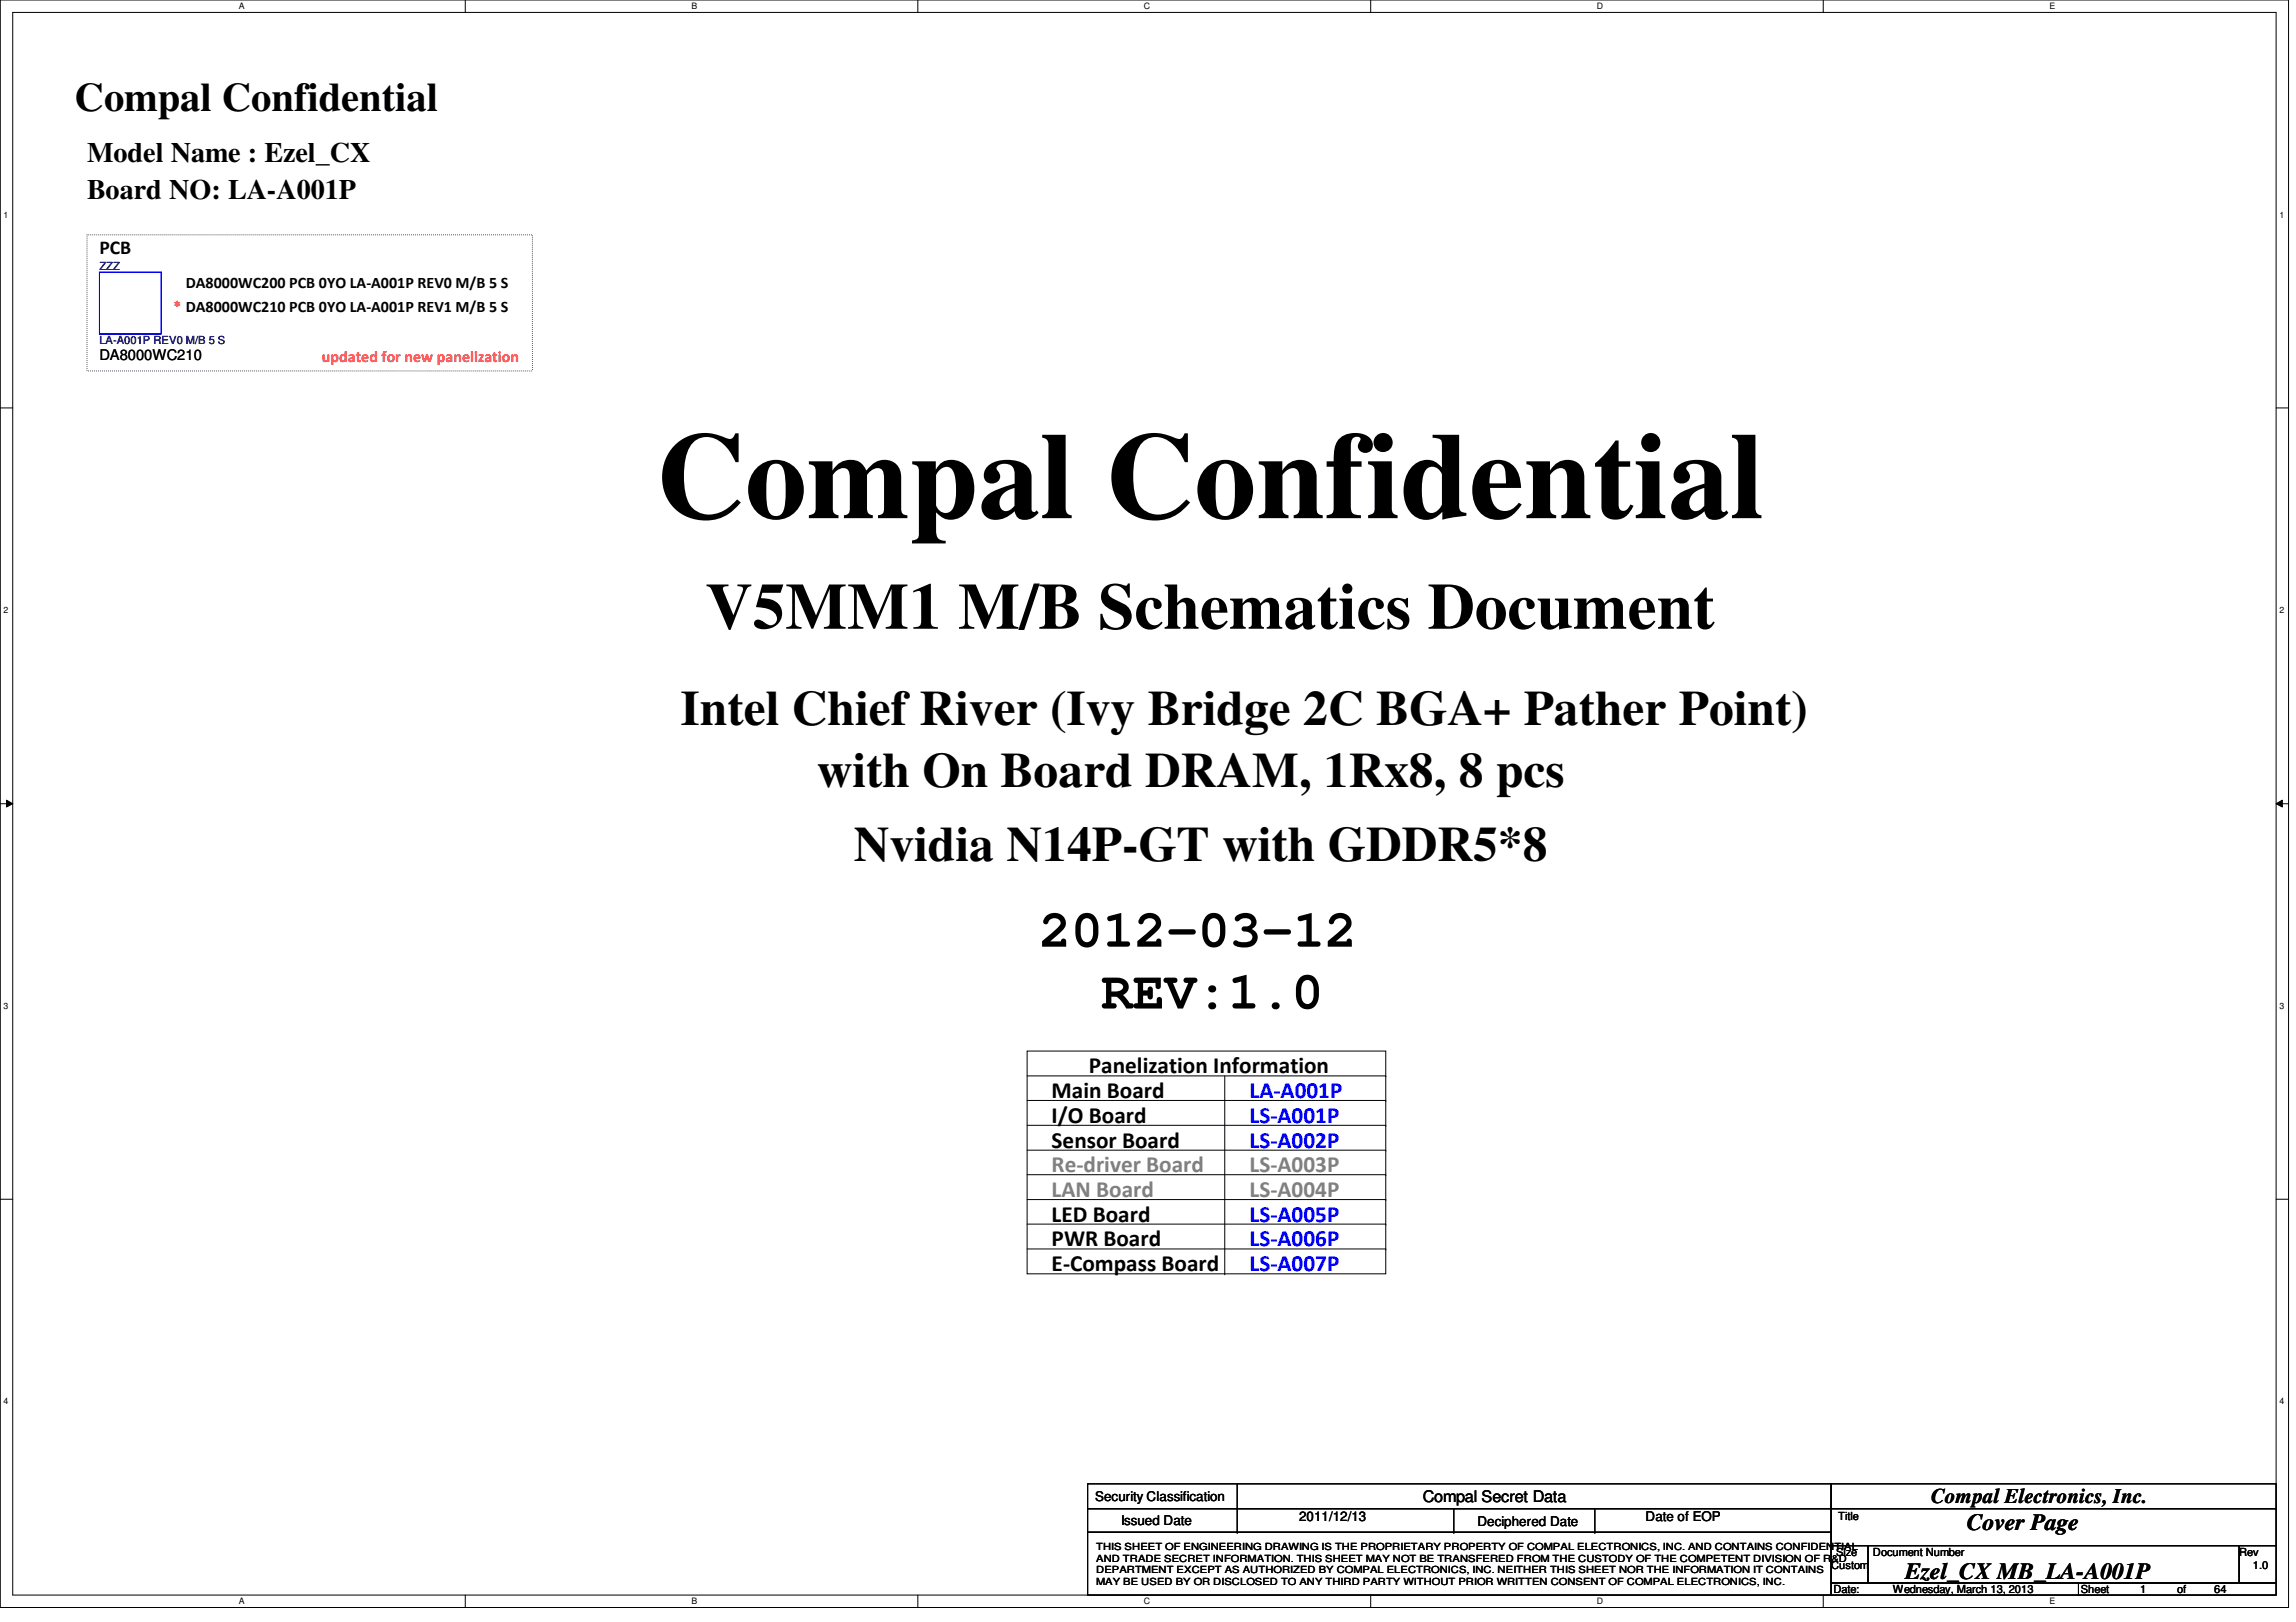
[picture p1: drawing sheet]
<svg xmlns="http://www.w3.org/2000/svg" width="297mm" height="210mm" viewBox="0 0 297 210" stroke-linecap="round" stroke-linejoin="round" font-family="sans-serif">
<defs><g id="words">
<text font-size="16" x="84.9" y="67.1">Compal Confidential</text>
<text font-size="8.5" x="91.3" y="81.4">V5MM1 M/B Schematics Document</text>
<g font-size="6.9">
<text x="134.4" y="122.5">2012-03-12</text>
<text x="142.4" y="130.5">REV:1.0</text>
</g>
<g font-size="6.4">
<text x="88" y="93.9">Intel Chief River (Ivy Bridge 2C BGA+ Pather Point)</text>
<text x="105.7" y="101.9">with On Board DRAM, 1Rx8, 8 pcs</text>
<text x="110.4" y="111.5">Nvidia N14P-GT with GDDR5*8</text>
</g>
<text font-size="5.2" x="9.6" y="14.4">Compal Confidential</text>
<g font-size="3.6">
<text x="11.3" y="21">Model Name : Ezel_CX</text>
<text x="11.3" y="25.7">Board NO: LA-A001P</text>
</g>
<g font-size="3">
<text x="136.1" y="142.1">Main Board</text>
<text x="140.9" y="138.9">Panelization Information</text>
<text x="136.1" y="145.3">I/O Board</text>
<text x="136.1" y="148.5">Sensor Board</text>
<text x="136.1" y="158.1">LED Board</text>
<text x="136.1" y="161.3">PWR Board</text>
<text x="136.1" y="164.5">E-Compass Board</text>
<text x="254.5" y="198">Cover Page</text>
<text x="246.5" y="204.3">Ezel_CX MB_LA-A001P</text>
</g>
<g font-size="3" fill="#00f">
<text x="161.7" y="142.1">LA-A001P</text>
<text x="161.7" y="145.3">LS-A001P</text>
<text x="161.7" y="148.5">LS-A002P</text>
<text x="161.7" y="158.1">LS-A005P</text>
<text x="161.7" y="161.3">LS-A006P</text>
<text x="161.7" y="164.5">LS-A007P</text>
</g>
<g font-size="3" fill="#808080">
<text x="136.1" y="154.9">LAN Board</text>
<text x="136.1" y="151.7">Re-driver Board</text>
<text x="161.7" y="151.7">LS-A003P</text>
<text x="161.7" y="154.9">LS-A004P</text>
</g>
<text font-size="2.7" x="249.8" y="194.5">Compal Electronics, Inc.</text>
<text font-size="2.5" x="12.9" y="32.8">PCB</text>
<g font-size="2.1" fill="#f00">
<text x="22.4" y="40.4">* DA8000WC210 PCB 0YO LA-A001P REV1 M/B 5 S</text>
<text x="41.7" y="46.8">updated for new panelization</text>
</g>
<g font-size="2.1">
<text x="24" y="37.2">DA8000WC200 PCB 0YO LA-A001P REV0 M/B 5 S</text>
<text x="184.1" y="194.4">Compal Secret Data</text>
</g>
<text font-size="1.9" x="12.9" y="46.5">DA8000WC210</text>
<g font-size="1.7">
<text x="141.7" y="194.3">Security Classification</text>
<text x="145" y="197.3">Issued Date</text>
<text x="168.1" y="196.8">2011/12/13</text>
<text x="191.1" y="197.5">Deciphered Date</text>
<text x="212.9" y="196.8">Date of EOP</text>
</g>
<g font-size="1.4" fill="#000080">
<text x="12.9" y="35">ZZZ</text>
<text x="12.9" y="44.6">LA-A001P REV0 M/B 5 S</text>
</g>
<g font-size="1.4">
<text x="237.8" y="196.8">Title</text>
<text x="236.9" y="203">Custom</text>
<text x="237.5" y="201.4">Size</text>
<text x="242.3" y="201.4">Document Number</text>
<text x="289.7" y="201.4">Rev</text>
<text x="291.5" y="203">1.0</text>
<text x="237.2" y="206.2">Date:</text>
<text x="244.9" y="206.2">Wednesday, March 13, 2013</text>
<text x="269.2" y="206.2">Sheet</text>
<text x="276.9" y="206.2">1</text>
<text x="281.7" y="206.2">of</text>
<text x="286.5" y="206.2">64</text>
</g>
<g font-size="1.3">
<text x="141.8" y="200.6">THIS SHEET OF ENGINEERING DRAWING IS THE PROPRIETARY PROPERTY OF COMPAL ELECTRONICS, INC. AND CONTAINS CONFIDENTIAL</text>
<text x="141.8" y="202.1">AND TRADE SECRET INFORMATION. THIS SHEET MAY NOT BE TRANSFERED FROM THE CUSTODY OF THE COMPETENT DIVISION OF R&amp;D</text>
<text x="141.8" y="203.6">DEPARTMENT EXCEPT AS AUTHORIZED BY COMPAL ELECTRONICS, INC. NEITHER THIS SHEET NOR THE INFORMATION IT CONTAINS</text>
<text x="141.8" y="205.1">MAY BE USED BY OR DISCLOSED TO ANY THIRD PARTY WITHOUT PRIOR WRITTEN CONSENT OF COMPAL ELECTRONICS, INC.</text>
</g>
<g font-size="1.1">
<text x="30.9" y="1.1">A</text>
<text x="89.4" y="1.1">B</text>
<text x="148" y="1.1">C</text>
<text x="206.6" y="1.1">D</text>
<text x="265.1" y="1.1">E</text>
<text x=".5" y="28.2">1</text>
<text x="294.9" y="28.2">1</text>
<text x=".5" y="79.3">2</text>
<text x="294.9" y="79.3">2</text>
<text x=".5" y="130.6">3</text>
<text x="294.9" y="130.6">3</text>
<text x=".5" y="181.7">4</text>
<text x="294.9" y="181.7">4</text>
<text x="30.9" y="207.6">A</text>
<text x="89.4" y="207.6">B</text>
<text x="148" y="207.6">C</text>
<text x="206.6" y="207.6">D</text>
<text x="265.1" y="207.6">E</text>
</g>
</g></defs>
<path d="M0 0h296.1v208h-296.1zM1.6 1.6h292.9v204.8h-292.9z" fill="none" stroke="#000" stroke-width=".13"/>
<g fill="#fff">
<path d="M30.9 .2h.7v1.2h-.7z"/>
<path d="M30.9 206.6h.7v1.2h-.7z"/>
</g>
<path d="M60.2 0v1.6M60.2 206.4v1.6" fill="none" stroke="#000" stroke-width=".13"/>
<g fill="#fff">
<path d="M89.4 .2h.8v1.2h-.8z"/>
<path d="M89.4 206.6h.8v1.2h-.8z"/>
</g>
<path d="M118.7 0v1.6M118.7 206.4v1.6" fill="none" stroke="#000" stroke-width=".13"/>
<g fill="#fff">
<path d="M148 .2h.8v1.2h-.8z"/>
<path d="M148 206.6h.8v1.2h-.8z"/>
</g>
<path d="M177.3 0v1.6M177.3 206.4v1.6" fill="none" stroke="#000" stroke-width=".13"/>
<g fill="#fff">
<path d="M206.6 .2h.7v1.2h-.7z"/>
<path d="M206.6 206.6h.7v1.2h-.7z"/>
</g>
<path d="M235.9 0v1.6M235.9 206.4v1.6" fill="none" stroke="#000" stroke-width=".13"/>
<g fill="#fff">
<path d="M265.1 .2h.7v1.2h-.7z"/>
<path d="M265.1 206.6h.7v1.2h-.7z"/>
<path d="M.5 27.2h.6v1.2h-.6z"/>
<path d="M294.9 27.2h.6v1.2h-.6z"/>
<path d="M.5 78.4h.6v1.1h-.6z"/>
<path d="M294.9 78.4h.6v1.1h-.6z"/>
</g>
<path d="M0 52.8h1.6M294.5 52.8h1.6" fill="none" stroke="#000" stroke-width=".13"/>
<g fill="#fff">
<path d="M.5 129.6h.6v1.2h-.6z"/>
<path d="M294.9 129.6h.6v1.2h-.6z"/>
</g>
<path d="M0 104h1.6M.8 103.5l.8 .5-.8 .4zM294.5 104l.8-.5v.9zM294.5 104h1.6" fill="none" stroke="#000" stroke-width=".13"/>
<path d="M.8 103.5l.8 .5-.8 .4zM294.5 104l.8-.5v.9z" fill="#000"/>
<g fill="#fff">
<path d="M.5 180.8h.6v1.1h-.6z"/>
<path d="M294.9 180.8h.6v1.1h-.6z"/>
</g>
<g fill="none" stroke="#000" stroke-width=".13">
<path d="M132.9 136h46.4v28.8h-46.4zM132.9 139.2h46.4M158.4 139.2v25.6M179.3 139.2h.1M0 155.2h1.6M132.9 142.4h46.4M132.9 145.6h46.4M132.9 148.8h46.4M132.9 152h46.4M132.9 155.2h46.4M132.9 158.4h46.4M179.3 142.4h.1"/>
<path d="M179.3 145.6h.1M179.3 148.8h.1M179.3 152h.1M179.3 155.2h.1M179.3 158.4h.1M294.5 155.2h1.6M132.9 161.6h46.4M158.4 164.8h.1M179.3 161.6h.1M140.7 192h96.2v3.2h-96.2zM140.7 195.2h96.2v3.1h-96.2zM140.7 198.3h96.2v8.1h-96.2z"/>
<path d="M160.1 195.2h.1M160.1 198.3h.1M160.1 192v6.3M188.1 198.3h.1M188.1 195.2v3.1M206.3 198.3h.1M206.3 195.2v3.1M236.9 192h57.6v3.2h-57.6zM236.9 195.2h57.6v4.8h-57.6zM236.9 200h4.8v4.9h-4.8zM236.9 204.9h32v1.5h-32zM241.7 200h48v4.9h-48z"/>
<path d="M268.9 204.9h25.6v1.5h-25.6zM289.7 200h4.8v4.9h-4.8z"/>
</g>
<path d="M11.3 30.4h57.6v17.6h-57.6z" fill="none" stroke="#000" stroke-width=".13" stroke-dasharray="0 .3"/>
<path d="M12.9 35.2h8v8h-8z" fill="none" stroke="#00f" stroke-width=".13"/>
<use href="#words"/>
</svg>
